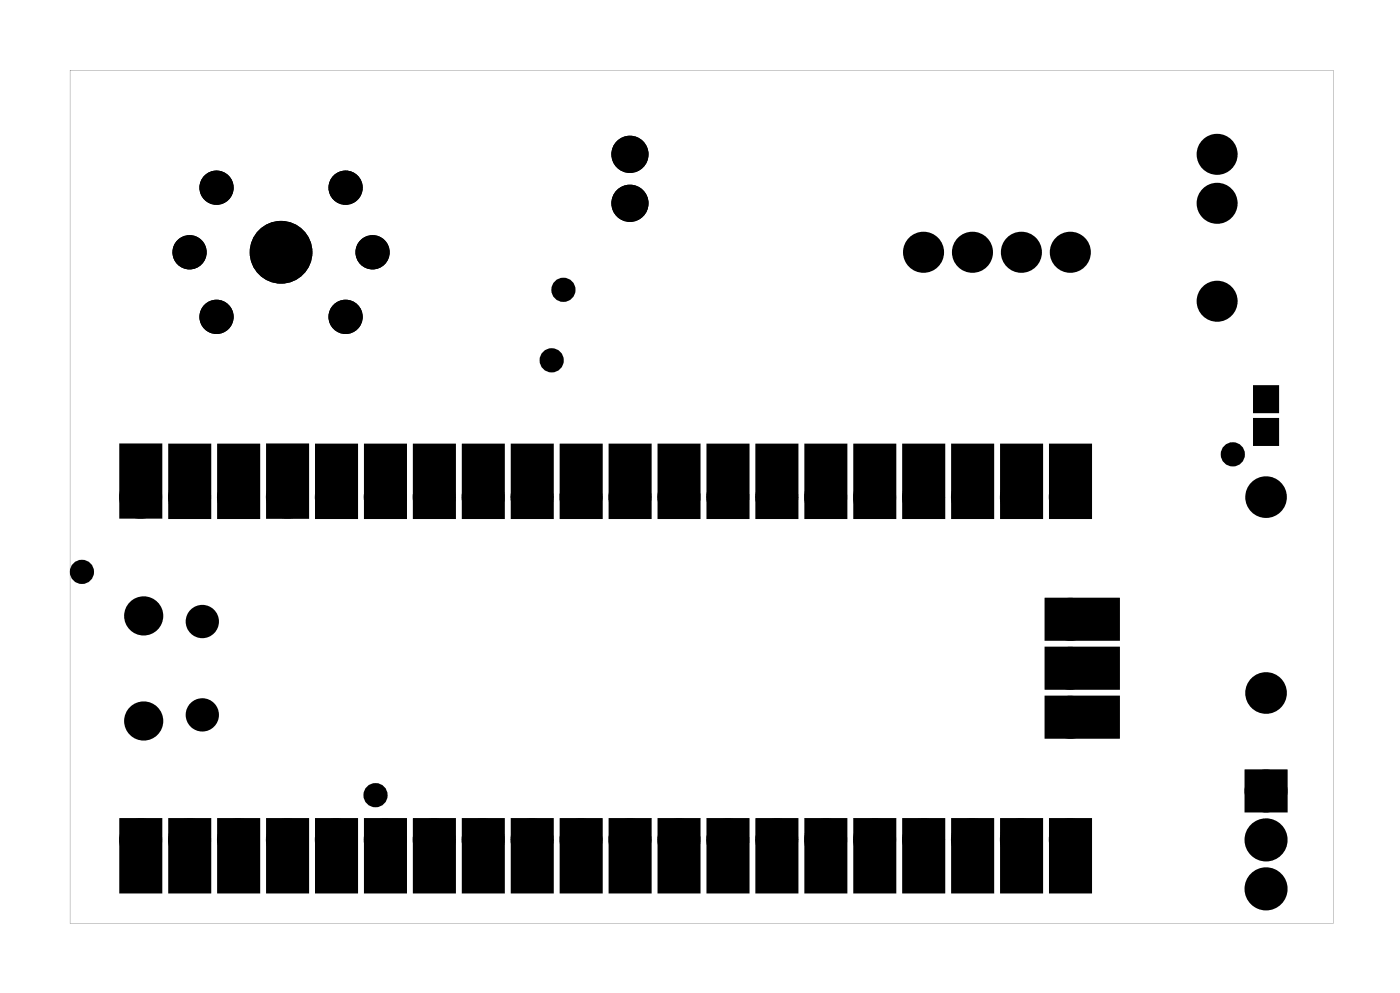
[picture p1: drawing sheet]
<svg xmlns="http://www.w3.org/2000/svg" width="73mm" height="52mm" viewBox="0 0 73 52" stroke-linecap="round" stroke-linejoin="round" font-family="sans-serif">
<g fill="#000">
<path d="M6.3 23.1h2v3.7h-2zM8.9 23.1h1.9v3.7h-1.9zM11.4 23.1h2v3.7h-2zM13.9 23.1h2v3.7h-2zM16.5 23.1h2v3.7h-2zM19 23.1h2v3.7h-2zM21.6 23.1h1.9v3.7h-1.9zM24.1 23.1h2v3.7h-2zM26.6 23.1h2v3.7h-2zM29.2 23.1h2v3.7h-2zM31.7 23.1h2v3.7h-2zM34.3 23.1h1.9v3.7h-1.9z"/>
<path d="M36.8 23.1h2v3.7h-2zM39.3 23.1h2v3.7h-2zM41.9 23.1h2v3.7h-2zM44.4 23.1h2v3.7h-2zM47 23.1h1.9v3.7h-1.9zM49.5 23.1h2v3.7h-2zM52 23.1h2v3.7h-2zM54.3 31.1h3.7v2h-3.7zM54.3 33.7h3.7v1.9h-3.7zM54.3 36.2h3.7v2h-3.7zM54.6 23.1h2v3.7h-2zM65.2 20.1h1.1v1.2h-1.1z"/>
<path d="M65.2 21.8h1.1v1.2h-1.1zM6.3 42.6h2v3.6h-2zM8.9 42.6h1.9v3.6h-1.9zM11.4 42.6h2v3.6h-2zM13.9 42.6h2v3.6h-2zM16.5 42.6h2v3.6h-2zM19 42.6h2v3.6h-2zM21.6 42.6h1.9v3.6h-1.9zM24.1 42.6h2v3.6h-2zM26.6 42.6h2v3.6h-2zM29.2 42.6h2v3.6h-2zM31.7 42.6h2v3.6h-2z"/>
<path d="M34.3 42.6h1.9v3.6h-1.9zM36.8 42.6h2v3.6h-2zM39.3 42.6h2v3.6h-2zM41.9 42.6h2v3.6h-2zM44.4 42.6h2v3.6h-2zM47 42.6h1.9v3.6h-1.9zM49.5 42.6h2v3.6h-2zM52 42.6h2v3.6h-2zM54.6 42.6h2v3.6h-2zM65 40.3h1.5v1.5h-1.5z"/>
<path d="M3.6 3.6v44.3h65.6v-44.3zM3.6 3.6h65.6v44.3h-65.6z"/>
</g>
<g fill="none" stroke="#000" stroke-width=".25">
<path d="M6.3 23.1h2v3.7h-2zM8.9 23.1h1.9v3.7h-1.9zM11.4 23.1h2v3.7h-2zM13.9 23.1h2v3.7h-2zM16.5 23.1h2v3.7h-2zM19 23.1h2v3.7h-2zM21.6 23.1h1.9v3.7h-1.9zM24.1 23.1h2v3.7h-2zM26.6 23.1h2v3.7h-2zM29.2 23.1h2v3.7h-2zM31.7 23.1h2v3.7h-2zM34.3 23.1h1.9v3.7h-1.9z"/>
<path d="M36.8 23.1h2v3.7h-2zM39.3 23.1h2v3.7h-2zM41.9 23.1h2v3.7h-2zM44.4 23.1h2v3.7h-2zM47 23.1h1.9v3.7h-1.9zM49.5 23.1h2v3.7h-2zM52 23.1h2v3.7h-2zM54.3 31.1h3.7v2h-3.7zM54.3 33.7h3.7v1.9h-3.7zM54.3 36.2h3.7v2h-3.7zM54.6 23.1h2v3.7h-2zM65.2 20.1h1.1v1.2h-1.1z"/>
<path d="M65.2 21.8h1.1v1.2h-1.1zM6.3 42.6h2v3.6h-2zM8.9 42.6h1.9v3.6h-1.9zM11.4 42.6h2v3.6h-2zM13.9 42.6h2v3.6h-2zM16.5 42.6h2v3.6h-2zM19 42.6h2v3.6h-2zM21.6 42.6h1.9v3.6h-1.9zM24.1 42.6h2v3.6h-2zM26.6 42.6h2v3.6h-2zM29.2 42.6h2v3.6h-2zM31.7 42.6h2v3.6h-2z"/>
<path d="M34.3 42.6h1.9v3.6h-1.9zM36.8 42.6h2v3.6h-2zM39.3 42.6h2v3.6h-2zM41.9 42.6h2v3.6h-2zM44.4 42.6h2v3.6h-2zM47 42.6h1.9v3.6h-1.9zM49.5 42.6h2v3.6h-2zM52 42.6h2v3.6h-2zM54.6 42.6h2v3.6h-2z"/>
<circle cx="14.6" cy="13.1" r="1.5"/>
<circle cx="7.5" cy="31.9" r=".89"/>
<circle cx="7.5" cy="37.4" r=".89"/>
<circle cx="10.5" cy="32.2" r=".74"/>
<circle cx="10.5" cy="37.1" r=".74"/>
</g>
<g fill="#000">
<circle cx="9.8" cy="13.1" r=".64"/>
<circle cx="11.2" cy="9.7" r=".64"/>
<circle cx="11.2" cy="16.4" r=".64"/>
<circle cx="14.6" cy="13.1" r="1.5"/>
<circle cx="17.9" cy="9.7" r=".64"/>
<circle cx="17.9" cy="16.4" r=".64"/>
<circle cx="19.3" cy="13.1" r=".64"/>
<circle cx="28.6" cy="18.7" r=".35"/>
<circle cx="29.2" cy="15" r=".35"/>
<circle cx="32.7" cy="8" r=".62"/>
<circle cx="32.7" cy="10.5" r=".62"/>
<circle cx="47.9" cy="13.1" r=".76"/>
<circle cx="50.5" cy="13.1" r=".76"/>
<circle cx="53" cy="13.1" r=".76"/>
<circle cx="55.6" cy="13.1" r=".76"/>
<circle cx="63.2" cy="15.6" r=".74"/>
<circle cx="63.2" cy="10.5" r=".74"/>
<circle cx="63.2" cy="8" r=".74"/>
<circle cx="4.3" cy="29.7" r=".35"/>
<circle cx="7.3" cy="25.8" r=".74"/>
<circle cx="7.5" cy="37.4" r=".89"/>
<circle cx="7.5" cy="31.9" r=".89"/>
<circle cx="9.8" cy="25.8" r=".74"/>
<circle cx="10.5" cy="37.1" r=".74"/>
<circle cx="10.5" cy="32.2" r=".74"/>
<circle cx="12.4" cy="25.8" r=".74"/>
<circle cx="14.9" cy="25.8" r=".74"/>
<circle cx="17.5" cy="25.8" r=".74"/>
<circle cx="20" cy="25.8" r=".74"/>
<circle cx="22.5" cy="25.8" r=".74"/>
<circle cx="25.1" cy="25.8" r=".74"/>
<circle cx="27.6" cy="25.8" r=".74"/>
<circle cx="30.2" cy="25.8" r=".74"/>
<circle cx="32.7" cy="25.8" r=".74"/>
<circle cx="35.2" cy="25.8" r=".74"/>
<circle cx="37.8" cy="25.8" r=".74"/>
<circle cx="40.3" cy="25.8" r=".74"/>
<circle cx="42.9" cy="25.8" r=".74"/>
<circle cx="45.4" cy="25.8" r=".74"/>
<circle cx="47.9" cy="25.8" r=".74"/>
<circle cx="50.5" cy="25.8" r=".74"/>
<circle cx="53" cy="25.8" r=".74"/>
<circle cx="55.6" cy="32.1" r=".74"/>
<circle cx="55.6" cy="37.2" r=".74"/>
<circle cx="55.6" cy="25.8" r=".74"/>
<circle cx="55.6" cy="34.7" r=".74"/>
<circle cx="64" cy="23.6" r=".35"/>
<circle cx="65.7" cy="25.8" r=".7"/>
<circle cx="65.7" cy="35.9" r=".7"/>
<circle cx="7.3" cy="43.6" r=".74"/>
<circle cx="9.8" cy="43.6" r=".74"/>
<circle cx="12.4" cy="43.6" r=".74"/>
<circle cx="14.9" cy="43.6" r=".74"/>
<circle cx="17.5" cy="43.6" r=".74"/>
<circle cx="19.5" cy="41.2" r=".35"/>
<circle cx="20" cy="43.6" r=".74"/>
<circle cx="22.5" cy="43.6" r=".74"/>
<circle cx="25.1" cy="43.6" r=".74"/>
<circle cx="27.6" cy="43.6" r=".74"/>
<circle cx="30.2" cy="43.6" r=".74"/>
<circle cx="32.7" cy="43.6" r=".74"/>
<circle cx="35.2" cy="43.6" r=".74"/>
<circle cx="37.8" cy="43.6" r=".74"/>
<circle cx="40.3" cy="43.6" r=".74"/>
<circle cx="42.9" cy="43.6" r=".74"/>
<circle cx="45.4" cy="43.6" r=".74"/>
<circle cx="47.9" cy="43.6" r=".74"/>
<circle cx="50.5" cy="43.6" r=".74"/>
<circle cx="53" cy="43.6" r=".74"/>
<circle cx="55.6" cy="43.6" r=".74"/>
<circle cx="65.7" cy="43.6" r=".74"/>
<circle cx="65.7" cy="41" r=".74"/>
<circle cx="65.7" cy="46.1" r=".74"/>
</g>
<g fill="none" stroke="#000" stroke-width=".76" stroke-linecap="butt">
<path d="M65 40.3h1.5v1.5h-1.5z"/>
<circle cx="7.3" cy="25.8" r=".74"/>
<circle cx="9.8" cy="25.8" r=".74"/>
<circle cx="12.4" cy="25.8" r=".74"/>
<circle cx="14.9" cy="25.8" r=".74"/>
<circle cx="17.5" cy="25.8" r=".74"/>
<circle cx="20" cy="25.8" r=".74"/>
<circle cx="22.5" cy="25.8" r=".74"/>
<circle cx="25.1" cy="25.8" r=".74"/>
<circle cx="27.6" cy="25.8" r=".74"/>
<circle cx="30.2" cy="25.8" r=".74"/>
<circle cx="32.7" cy="25.8" r=".74"/>
<circle cx="35.2" cy="25.8" r=".74"/>
<circle cx="37.8" cy="25.8" r=".74"/>
<circle cx="40.3" cy="25.8" r=".74"/>
<circle cx="42.9" cy="25.8" r=".74"/>
<circle cx="45.4" cy="25.8" r=".74"/>
<circle cx="47.9" cy="25.8" r=".74"/>
<circle cx="50.5" cy="25.8" r=".74"/>
<circle cx="53" cy="25.8" r=".74"/>
<circle cx="55.6" cy="37.2" r=".74"/>
<circle cx="55.6" cy="34.7" r=".74"/>
<circle cx="55.6" cy="32.1" r=".74"/>
<circle cx="55.6" cy="25.8" r=".74"/>
<circle cx="65.7" cy="35.9" r=".7"/>
<circle cx="65.7" cy="25.8" r=".7"/>
<circle cx="7.3" cy="43.6" r=".74"/>
<circle cx="9.8" cy="43.6" r=".74"/>
<circle cx="12.4" cy="43.6" r=".74"/>
<circle cx="14.9" cy="43.6" r=".74"/>
<circle cx="17.5" cy="43.6" r=".74"/>
<circle cx="20" cy="43.6" r=".74"/>
<circle cx="22.5" cy="43.6" r=".74"/>
<circle cx="25.1" cy="43.6" r=".74"/>
<circle cx="27.6" cy="43.6" r=".74"/>
<circle cx="30.2" cy="43.6" r=".74"/>
<circle cx="32.7" cy="43.6" r=".74"/>
<circle cx="35.2" cy="43.6" r=".74"/>
<circle cx="37.8" cy="43.6" r=".74"/>
<circle cx="40.3" cy="43.6" r=".74"/>
<circle cx="42.9" cy="43.6" r=".74"/>
<circle cx="45.4" cy="43.6" r=".74"/>
<circle cx="47.9" cy="43.6" r=".74"/>
<circle cx="50.5" cy="43.6" r=".74"/>
<circle cx="53" cy="43.6" r=".74"/>
<circle cx="55.6" cy="43.6" r=".74"/>
<circle cx="65.7" cy="46.1" r=".74"/>
<circle cx="65.7" cy="41" r=".74"/>
<circle cx="65.7" cy="43.6" r=".74"/>
</g>
<g fill="none" stroke="#000" stroke-width=".61" stroke-linecap="butt">
<circle cx="47.9" cy="13.1" r=".76"/>
<circle cx="50.5" cy="13.1" r=".76"/>
<circle cx="53" cy="13.1" r=".76"/>
<circle cx="55.6" cy="13.1" r=".76"/>
</g>
<g fill="none" stroke="#000" stroke-width=".65" stroke-linecap="butt">
<circle cx="63.2" cy="15.6" r=".74"/>
<circle cx="63.2" cy="8" r=".74"/>
<circle cx="63.2" cy="10.5" r=".74"/>
</g>
<g fill="none" stroke="#000" stroke-width=".51">
<circle cx="9.8" cy="13.1" r=".64"/>
<circle cx="11.2" cy="16.4" r=".64"/>
<circle cx="11.2" cy="9.7" r=".64"/>
<circle cx="17.9" cy="16.4" r=".64"/>
<circle cx="17.9" cy="9.7" r=".64"/>
<circle cx="19.3" cy="13.1" r=".64"/>
</g>
<g fill="none" stroke="#000" stroke-width=".69" stroke-linecap="butt">
<circle cx="32.7" cy="10.5" r=".62"/>
<circle cx="32.7" cy="8" r=".62"/>
</g>
<g fill="none" stroke="#000" stroke-width=".55">
<circle cx="28.6" cy="18.7" r=".35"/>
<circle cx="29.2" cy="15" r=".35"/>
<circle cx="4.3" cy="29.7" r=".35"/>
<circle cx="64" cy="23.6" r=".35"/>
<circle cx="19.5" cy="41.2" r=".35"/>
</g>
</svg>
